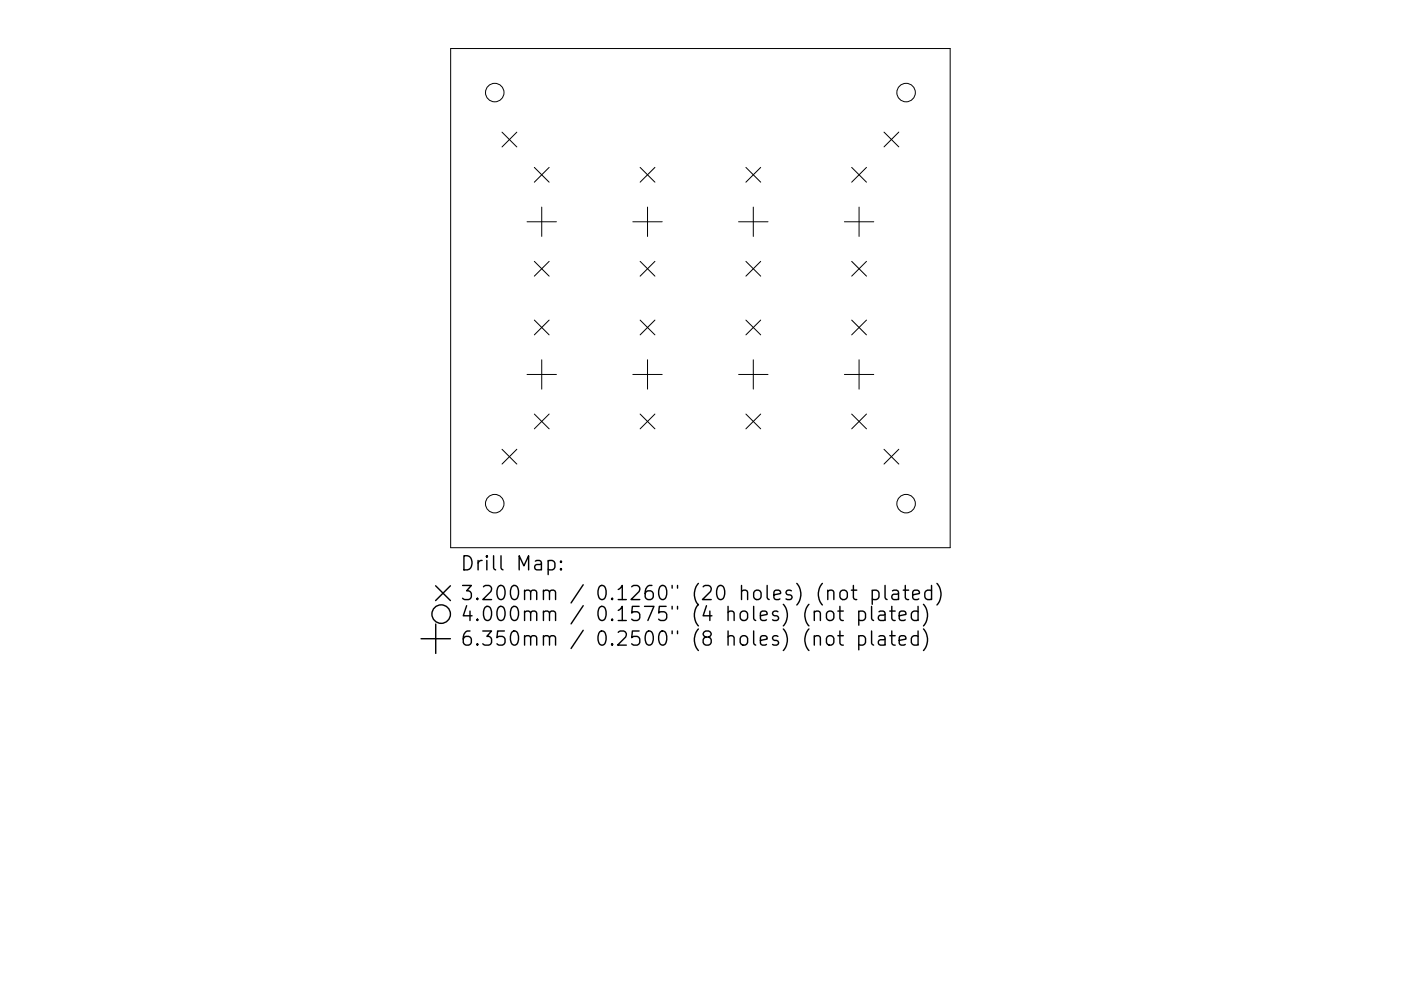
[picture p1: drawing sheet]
<svg xmlns="http://www.w3.org/2000/svg" width="297mm" height="210mm" viewBox="0 0 297 210" stroke-linecap="round" stroke-linejoin="round" font-family="sans-serif">
<defs><g id="words">
<g font-size="4.2">
<text x="97.5" y="121.1">Drill Map:</text>
<text x="97.5" y="127.4">3.200mm / 0.1260&quot; (20 holes) (not plated)</text>
<text x="97.5" y="131.8">4.000mm / 0.1575&quot; (4 holes) (not plated)</text>
<text x="97.5" y="137">6.350mm / 0.2500&quot; (8 holes) (not plated)</text>
</g>
</g></defs>
<g fill="none" stroke="#000" stroke-width=".21">
<path d="M95.5 10.3h106v105.9h-106zM106.4 28l3.2 3.2M109.6 28l-3.2 3.2M113.3 35.5l3.1 3.2M116.4 35.5l-3.1 3.2M135.7 35.5l3.2 3.2M138.9 35.5l-3.2 3.2M158.1 35.5l3.2 3.2M161.3 35.5l-3.2 3.2M180.6 35.5l3.1 3.2M183.7 35.5l-3.1 3.2M187.4 28l3.2 3.2"/>
<path d="M190.6 28l-3.2 3.2M111.7 47.1h6.3M113.3 55.5l3.1 3.1M114.9 43.9v6.3M116.4 55.5l-3.1 3.1M134.2 47.1h6.2M135.7 55.5l3.2 3.1M137.3 43.9v6.3M138.9 55.5l-3.2 3.1M156.6 47.1h6.2M158.1 55.5l3.2 3.1M159.7 43.9v6.3"/>
<path d="M161.3 55.5l-3.2 3.1M179 47.1h6.3M180.6 55.5l3.1 3.1M182.1 43.9v6.3M183.7 55.5l-3.1 3.1M111.7 79.4h6.3M113.3 67.9l3.1 3.2M114.9 76.3v6.3M116.4 67.9l-3.1 3.2M134.2 79.4h6.2M135.7 67.9l3.2 3.2M137.3 76.3v6.3"/>
<path d="M138.9 67.9l-3.2 3.2M156.6 79.4h6.2M158.1 67.9l3.2 3.2M159.7 76.3v6.3M161.3 67.9l-3.2 3.2M179 79.4h6.3M180.6 67.9l3.1 3.2M182.1 76.3v6.3M183.7 67.9l-3.1 3.2M106.4 95.3l3.2 3.2M109.6 95.3l-3.2 3.2M113.3 87.8l3.1 3.2"/>
<path d="M116.4 87.8l-3.1 3.2M135.7 87.8l3.2 3.2M138.9 87.8l-3.2 3.2M158.1 87.8l3.2 3.2M161.3 87.8l-3.2 3.2M180.6 87.8l3.1 3.2M183.7 87.8l-3.1 3.2M187.4 95.3l3.2 3.2M190.6 95.3l-3.2 3.2"/>
<circle cx="104.9" cy="19.6" r="1.96"/>
<circle cx="192.1" cy="19.6" r="1.96"/>
<circle cx="104.9" cy="106.9" r="1.96"/>
<circle cx="192.1" cy="106.9" r="1.96"/>
</g>
<g fill="none" stroke="#000" stroke-width=".3">
<path d="M116.2 119.1l.9-.2 .5 .6v.8l-.2 .5-.3 .1-.9-.1M118.9 119.1l.2 .1-.2 .1-.1-.1 .1-.1v.2M89.3 135.5h6.2M92.4 124.3l3.1 3.1M92.4 132.4v6.2M95.5 124.3l-3.1 3.1M118.9 120.6l.2 .2-.2 .1-.1-.1 .1-.2v.3M172.6 129.9a.74 .74 0 0 1 1.3 .2v1.5M172.6 135.2a.74 .74 0 0 1 1.3 .1v1.6M175.4 129.9a.81 .81 0 0 1 .8-.3 .81 .81 0 0 1 .6 .6v.9a.81 .81 0 0 1-.8 .6 .81 .81 0 0 1-.8-.6v-.9zM175.4 135.2a.81 .81 0 0 1 .8-.3 .81 .81 0 0 1 .6 .5v.9a.81 .81 0 0 1-.8 .6 .81 .81 0 0 1-.8-.6v-.9zM175.5 125.5a.74 .74 0 0 1 1.3 .1v1.6"/>
<path d="M177.6 129.6h1.2M177.6 134.9h1.2M178.1 128.6v2.6l.1 .3 .6 .1M178.1 133.9v2.5l.1 .3 .6 .2M178.2 125.5a.81 .81 0 0 1 .8-.3 .81 .81 0 0 1 .6 .6v.8a.81 .81 0 0 1-.7 .6 .81 .81 0 0 1-.8-.6v-.8zM180.5 125.2h1.1M180.9 124.2v2.6l.2 .3 .5 .1M182.1 129.8l.8-.2 .6 .6v.9l-.3 .4-.3 .1-.8-.1M182.1 135l.8-.1 .6 .5v.9l-.3 .4-.3 .2-.8-.2M182.1 129.6v3M182.1 134.9v3M184.8 128.6v2.6l.4 .4"/>
<path d="M184.8 133.9v2.5l.4 .5M184.9 125.4l.9-.2 .6 .6v.8l-.3 .5-.3 .1-.9-.1M184.9 125.2v3M186.4 129.8l.2-.2 .9 .2 .1 .3v1.5M186.4 135l.2-.1 .9 .1 .1 .3v1.6M187.6 124.2v2.6l.5 .4M187.6 130.4l-1 .1a.59 .59 0 0 0-.4 .6 .59 .59 0 0 0 .4 .5l1-.1M187.6 135.6l-1 .1a.59 .59 0 0 0-.4 .6 .59 .59 0 0 0 .4 .6l1-.2M188.6 129.6h1.2M188.6 134.9h1.2M189.1 128.6v2.6l.1 .3 .6 .1M189.1 133.9v2.5l.1 .3 .6 .2"/>
<path d="M189.2 125.4l.3-.2 .9 .2 .1 .2v1.6M190.5 125.9l-1 .2a.59 .59 0 0 0-.4 .5 .59 .59 0 0 0 .4 .6l1-.1M190.6 130.6l1.5-.2-.2-.6-.8-.2-.5 .5v1.1l.2 .3 .3 .1 .8-.1M190.6 135.9l1.5-.3-.2-.6-.8-.1-.5 .4v1.1l.2 .3 .3 .2 .8-.2M191.5 125.2h1.1M191.9 124.2v2.6l.2 .3 .5 .1M193.5 126.2l1.4-.3-.1-.5-.9-.2-.4 .4v1.2l.1 .3 .3 .1 .9-.1M194.6 129.8l-.8-.2-.6 .6v.9l.3 .4 .3 .1 .8-.1M194.6 135l-.8-.1-.6 .5v.9l.3 .4 .3 .2 .8-.2M194.6 128.6v3M194.6 133.9v3M195.8 128.2a3.4 3.4 0 0 1 0 4.6"/>
<path d="M195.8 133.4a3.4 3.4 0 0 1 0 4.6M197.5 125.4l-.9-.2-.5 .6v.8l.3 .5 .2 .1 .9-.1M197.5 124.2v3M198.6 123.8a3.4 3.4 0 0 1 0 4.6"/>
<circle cx="93.5" cy="130.3" r="1.96"/>
</g>
<use href="#words"/>
</svg>
